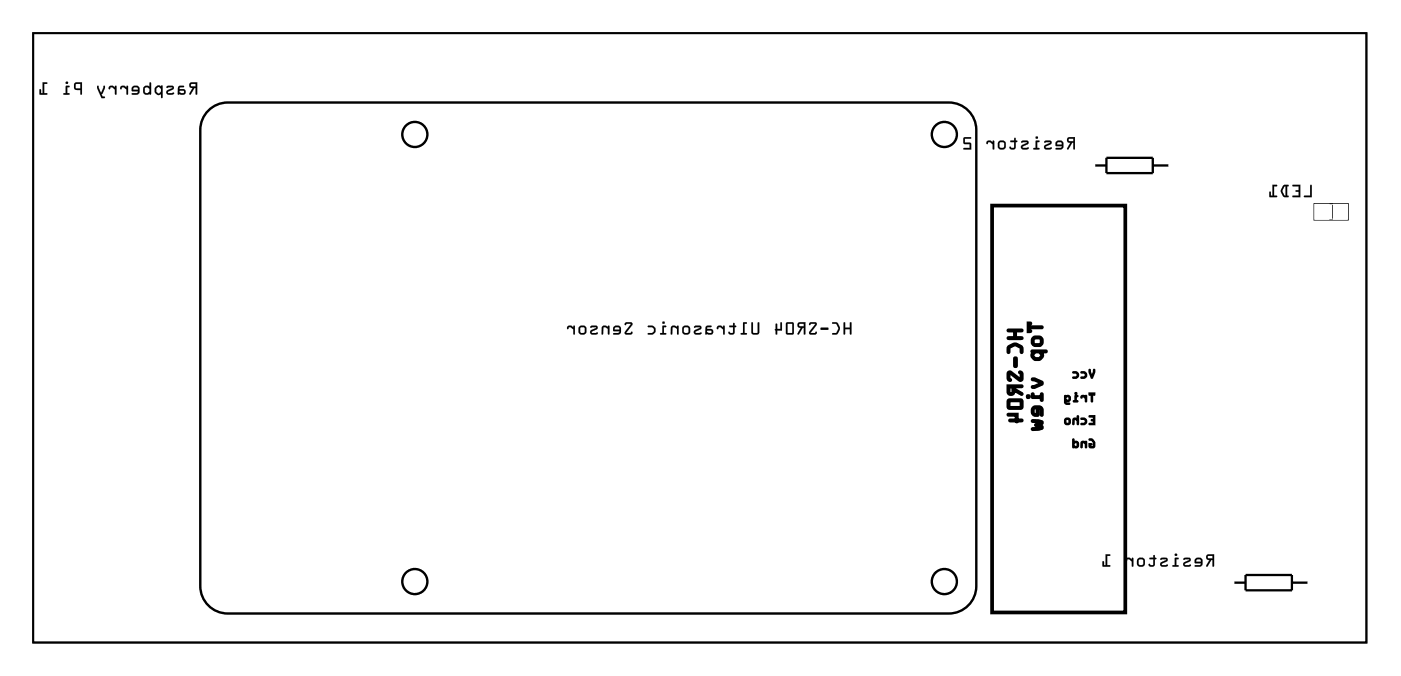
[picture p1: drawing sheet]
<svg xmlns="http://www.w3.org/2000/svg" width="153mm" height="74mm" viewBox="0 0 153 74" stroke-linecap="round" stroke-linejoin="round" font-family="sans-serif">
<path d="M3.6 3.6h146.1v66.8h-146.1z" fill="none" stroke="#000" stroke-width=".2"/>
<g fill="#000">
<path d="M20.8 9.1a.32 .32 0 0 0-.1 .4 .32 .32 0 0 0 .4 .1l-.4 .7 .2 .1 .4-.8h.1v.7l.1 .1 .1-1.4zM20.9 9.2h.5v.3h-.4zM19.6 9.5l-.1 .8 .6 .1a.31 .31 0 0 0 .2-.3 .31 .31 0 0 0-.2-.3h-.4v-.1v-.1h.4v-.2zM19.7 10l.4-.1 .1 .3h-.4l-.1-.1zM18.2 9.5a.12 .12 0 0 0 .1 .2 .12 .12 0 0 0 .2-.1h.4l-.5 .3a.27 .27 0 0 0-.2 .3 .27 .27 0 0 0 .3 .2l.5-.1v-.2l-.2 .1-.4-.1v-.1l.5-.2a.22 .22 0 0 0 .1-.2 .22 .22 0 0 0-.2-.2h-.3zM17 9.5v.2a.54 .54 0 0 0 .4 .7l.2-.1v.4h.2v-1.3a.09 .09 0 0 0-.1 0 .09 .09 0 0 0-.1 .1l-.2-.1zM17.1 9.7l.3-.2 .2 .2v.3l-.2 .2-.3-.1zM15.8 9.5l-.1 .2v.5l.2 .2h.3l.2-.1v.1h.1v-1.4l-.1 .1v.4l-.4-.1zM15.9 9.6h.3l.2 .1v.3l-.2 .2-.3-.1zM14.5 9.5l-.1 .2v.3l.7 .1-.1 .1h-.5l-.1 .2 .7-.1 .2-.2-.1-.6-.2-.1h-.3zM14.6 9.6h.4l.1 .2h-.5zM13.2 9.5v.2a.1 .1 0 0 0 0 .1 .1 .1 0 0 0 .1-.1l.3-.1 .2 .2 .1 .5 .1 .1v-1h-.1l-.1 .2-.2-.2zM12 9.5l-.1 .2a.1 .1 0 0 0 .1 .1 .1 .1 0 0 0 .1-.1l.2-.1 .3 .2v.5l.1 .1v-1h-.1v.2l-.2-.2zM10.7 9.4l-.1 .2 .5 1.1h.3l.1-.1h-.3l-.1-.3h.1l.3-.6v-.3h-.2l-.3 .7-.2-.7zM8.2 9.1l-.1 .2v.4l.2 .1 .5 .1v.4l.1 .1 .1-1.4zM8.3 9.2h.5v.5h-.5zM7.2 9.4v.8h-.2l-.1 .1 .7 .1v-.2h-.2v-.6h.2v-.2zM7.2 9.1a.15 .15 0 0 0 .3 0 .15 .15 0 0 0-.3 0zM4.7 9v1.2h-.2v-.4h-.1l-.1 .5 .8 .1v-.2h-.3v-1h.3l.1-.1z"/>
<path d="M20.8 9.1a.32 .32 0 0 0-.1 .4 .32 .32 0 0 0 .4 .1l-.4 .6a.11 .11 0 0 0 .1 .2 .1 .1 0 0 0 .1-.1l.4-.7h.1v.7a.1 .1 0 0 0 .1 .1 .1 .1 0 0 0 .1-.1v-1.3h-.6zM20.8 9.1l.8-.1-.1 1.4-.1-.1v-.7h-.1l-.4 .7h-.2l.4-.7a.31 .31 0 0 1-.3-.1 .31 .31 0 0 1 0-.4zM20.9 9.2h.5v.3h-.4zM20.9 9.2l.1 .3h.4v-.3zM19.6 9.5l-.1 .8a.09 .09 0 0 0 .1 .1 .09 .09 0 0 0 0-.1l.5 .1a.32 .32 0 0 0 .2-.3 .32 .32 0 0 0-.2-.3h-.4v-.2h.4a.1 .1 0 0 0 .1-.1 .1 .1 0 0 0-.1-.1zM19.6 9.5l.5-.1v.2h-.4v.1v.1h.4a.31 .31 0 0 1 .2 .3 .31 .31 0 0 1-.2 .3l-.6-.1zM19.7 10h.4v.2h-.3l-.1-.1zM19.7 10l-.1 .1 .2 .1h.4l-.1-.3zM18.2 9.5a.12 .12 0 0 0 .1 .2 .12 .12 0 0 0 .2-.1h.4l-.5 .3a.28 .28 0 0 0-.2 .3 .28 .28 0 0 0 .3 .2l.5-.1a.12 .12 0 0 0 0-.1 .12 .12 0 0 0-.2 0h-.4v-.1l.6-.4v-.2l-.1-.1a.71 .71 0 0 0-.7 .1zM18.2 9.5l.3-.1h.3a.22 .22 0 0 1 .2 .2 .22 .22 0 0 1-.1 .2l-.5 .2v.2h.4l.2-.1v.2l-.2 .1h-.4l-.2-.2 .1-.2 .6-.4h-.5a.09 .09 0 0 1-.1 0 .09 .09 0 0 1-.1-.1zM17 9.5l-.1 .2a.5 .5 0 0 0 .3 .7h.2l.2-.1v.4a.1 .1 0 0 0 .1 .1 .1 .1 0 0 0 .1-.1v-1.3a.1 .1 0 0 0-.1 0 .1 .1 0 0 0-.1 .1l-.2-.2zM17.1 9.5l.3-.1 .2 .1 .1-.1h.1v1.3h-.1l-.1-.4-.1 .1h-.2l-.3-.3v-.4zM17.2 9.7l.2-.2 .2 .2v.3l-.2 .2-.3-.1zM17.1 9.7v.4l.3 .1 .2-.2v-.3l-.2-.2zM15.8 9.5l-.1 .2v.5l.3 .2 .4-.1a.1 .1 0 0 0 0 .1 .11 .11 0 0 0 .2-.1v-1.2a.1 .1 0 0 0-.1-.1 .1 .1 0 0 0-.1 .1v.4l-.3-.1zM15.8 9.5l.3-.1 .3 .1v-.4h.1v1.3h-.1v-.2l-.3 .2-.3-.1-.1-.2zM15.9 9.6h.3l.2 .1v.3l-.2 .2-.3-.1zM15.9 9.6v.5l.1 .1h.2l.2-.2v-.3l-.2-.1zM14.5 9.5l-.1 .2v.3h.7l-.1 .2h-.5a.1 .1 0 0 0-.1 .1 .1 .1 0 0 0 .1 .1h.5l.2-.1 .1-.1v-.5l-.2-.3h-.4zM14.5 9.5l.2-.1h.3l.2 .2 .1 .5-.2 .2-.6 .1v-.2h.5l.1-.1v-.1h-.6l-.1-.3zM14.7 9.6h.3l.1 .2h-.5zM14.6 9.6v.2h.5l-.1-.2zM13.2 9.5l-.1 .2a.11 .11 0 0 0 .2 .1 .11 .11 0 0 0 0-.2h.3l.2 .2v.5a.1 .1 0 0 0 .1 .1 .1 .1 0 0 0 .1-.1v-.8a.1 .1 0 0 0-.1-.1 .1 .1 0 0 0-.1 .1v.1l-.2-.2zM13.2 9.5l.4-.1 .3 .2v-.2h.1v1l-.1-.1v-.5l-.3-.2h-.2l-.2 .2zM12 9.5l-.1 .2a.11 .11 0 0 0 .1 .1 .11 .11 0 0 0 .1-.2h.2l.3 .2v.5a.1 .1 0 0 0 .1 .1 .1 .1 0 0 0 .1-.1v-.8a.1 .1 0 0 0-.1-.1 .1 .1 0 0 0-.1 .1v.1l-.2-.2zM12 9.5l.4-.1 .2 .2v-.2h.1v1l-.1-.1v-.5l-.3-.2h-.2l-.1 .2zM10.7 9.4l-.1 .2 .5 1.1 .3 .1a.1 .1 0 0 0 .1-.1 .1 .1 0 0 0-.1-.1h-.2l-.1-.3h.1l.3-.8a.1 .1 0 0 0-.1-.1 .1 .1 0 0 0-.1 .1l-.3 .6-.2-.7zM10.7 9.4l.1 .1 .2 .6h.1l.2-.6h.2v.1l-.3 .7h-.1l.1 .3h.3l-.1 .1h-.3l-.5-1.1zM8.2 9.1l-.1 .2v.4l.2 .2h.5v.4a.1 .1 0 0 0 .1 .1 .1 .1 0 0 0 .1-.1v-1.3h-.6zM8.2 9.1l.8-.1-.1 1.4-.1-.1v-.4l-.5-.1-.2-.1zM8.3 9.2h.5v.5h-.5zM8.3 9.2v.5h.5v-.5zM7.2 9.4v.8h-.2a.1 .1 0 0 0-.1 .1 .1 .1 0 0 0 .1 .1h.5a.1 .1 0 0 0 .1-.1 .1 .1 0 0 0-.1-.1h-.1v-.6h.1a.1 .1 0 0 0 .1-.1 .1 .1 0 0 0-.1-.1zM7.2 9.4l.4 .1v.1h-.2v.6h.2v.2l-.7-.1 .1-.1h.2zM7.2 9.1a.15 .15 0 0 0 .3 0 .15 .15 0 0 0-.3 0zM7.2 9.1a.15 .15 0 0 1 .3 0 .15 .15 0 0 1-.3 0zM4.7 9v1.2h-.2v-.3a.1 .1 0 0 0-.1-.1 .1 .1 0 0 0-.1 .1v.5h.8a.1 .1 0 0 0 .1-.1 .1 .1 0 0 0-.1-.1h-.3v-1h.3a.1 .1 0 0 0 .1-.1 .1 .1 0 0 0-.1-.1zM4.7 9l.5 .1-.1 .1h-.3v1h.3v.2l-.8-.1 .1-.5h.1v.4h.2z"/>
<path d="M117 15.1a.32 .32 0 0 0-.1 .4 .32 .32 0 0 0 .3 .1l-.3 .7 .1 .1 .4-.8h.2v.7l.1 .1v-1.4zM117.1 15.2h.5v.3h-.5zM115.7 15.5l-.1 .2v.3l.7 .1-.1 .1h-.5l-.1 .2 .7-.1 .2-.2-.1-.5-.2-.2h-.3zM115.8 15.6h.4l.1 .2h-.5zM114.4 15.5a.12 .12 0 0 0 .1 .2 .12 .12 0 0 0 .1-.1h.4l-.5 .3a.27 .27 0 0 0-.1 .3 .27 .27 0 0 0 .2 .2l.6-.1v-.2l-.2 .1h-.5l.1-.2 .5-.2a.22 .22 0 0 0 .1-.2 .22 .22 0 0 0-.2-.2h-.4zM113.5 15.4l-.1 .8h-.2v.1l.6 .1v-.2h-.2v-.6h.2l.1-.1zM113.4 15.1a.15 .15 0 0 0 .3 0 .15 .15 0 0 0-.3 0zM111.9 15.5h-.1a.12 .12 0 0 0 .1 .2 .12 .12 0 0 0 .2-.1h.4l-.5 .3a.27 .27 0 0 0-.2 .3 .27 .27 0 0 0 .3 .2l.6-.1-.1-.2-.2 .1h-.4l.1-.2 .4-.2a.22 .22 0 0 0 .2-.2 .22 .22 0 0 0-.3-.2h-.3zM110.7 15.4v.2h.4v.5l-.3 .1-.1-.1h-.1a.35 .35 0 0 0 .3 .3 .35 .35 0 0 0 .4-.3v-.5l.1-.1-.1-.1-.1-.3-.1 .1v.2zM109.2 15.9a.5 .5 0 0 0 1 0 .5 .5 0 0 0-1 0zM109.5 15.6h.4l.1 .1v.4l-.1 .1h-.3l-.1-.1zM108.1 15.5l-.1 .2a.1 .1 0 0 0 .1 .1 .1 .1 0 0 0 .1-.1l.2-.1 .3 .2v.5l.2 .1v-1h-.1l-.1 .2-.2-.2zM105.6 15.1l-.1 .6 .2 .1h.5v.4h-.6l-.1 .1 .9 .1-.1-.7-.6-.1v-.4h.6l.1-.1z"/>
<path d="M116.9 15.1a.32 .32 0 0 0 0 .4 .32 .32 0 0 0 .3 .1l-.3 .7a.1 .1 0 0 0 0 .1 .1 .1 0 0 0 .1 0l.4-.8h.2v.7a.1 .1 0 0 0 .1 .1 .1 .1 0 0 0 .1-.1v-1.3h-.7zM117 15.1l.7-.1v1.4l-.1-.1v-.7h-.2l-.4 .7h-.1l.4-.7a.31 .31 0 0 1-.4-.1 .31 .31 0 0 1 .1-.4zM117.1 15.2h.5v.3h-.5zM117.1 15.2v.3h.5v-.3zM115.7 15.5l-.1 .2v.3h.7l-.1 .2h-.5a.1 .1 0 0 0-.1 .1 .1 .1 0 0 0 .1 .1h.5l.2-.1 .1-.1v-.5l-.2-.3h-.4zM115.7 15.5l.2-.1h.3l.2 .2 .1 .5-.2 .2-.7 .1 .1-.2h.5l.1-.1v-.1h-.7v-.3zM115.8 15.6h.4l.1 .2h-.5zM115.8 15.6v.3h.5l-.1-.3zM114.4 15.5a.12 .12 0 0 0 0 .2 .12 .12 0 0 0 .2-.1h.4l-.5 .3a.28 .28 0 0 0-.2 .3 .28 .28 0 0 0 .3 .2l.6-.1a.12 .12 0 0 0-.1-.1 .12 .12 0 0 0-.1 0h-.4l-.1-.1 .7-.4v-.2l-.1-.1a.71 .71 0 0 0-.7 .1zM114.4 15.5l.2-.1h.4a.22 .22 0 0 1 .2 .2 .22 .22 0 0 1-.1 .2l-.5 .2-.1 .2h.5h.2v.1l-.3 .1h-.4l-.1-.2v-.2l.6-.4h-.4a.1 .1 0 0 1-.2 0 .09 .09 0 0 1 0-.1zM113.5 15.4l-.1 .8h-.1a.1 .1 0 0 0-.1 .1 .1 .1 0 0 0 .1 .1h.5a.1 .1 0 0 0 .1-.1 .1 .1 0 0 0-.1-.1h-.2v-.6h.2a.1 .1 0 0 0 .1-.1 .1 .1 0 0 0-.1-.1zM113.5 15.4l.4 .1-.1 .1h-.2v.6h.2v.2l-.6-.1v-.1h.2zM113.4 15.1a.15 .15 0 0 0 .3 0 .15 .15 0 0 0-.3 0zM113.4 15.1a.15 .15 0 0 1 .3 0 .15 .15 0 0 1-.3 0zM111.9 15.5a.12 .12 0 0 0 0 .2 .12 .12 0 0 0 .2-.1h.4l-.5 .3a.28 .28 0 0 0-.2 .3 .28 .28 0 0 0 .3 .2l.6-.1a.12 .12 0 0 0-.1-.1 .12 .12 0 0 0-.2 0h-.3l-.1-.1 .6-.4 .1-.2-.2-.1a.71 .71 0 0 0-.6 .1zM111.9 15.5l.2-.1h.3a.22 .22 0 0 1 .3 .2 .22 .22 0 0 1-.2 .2l-.4 .2-.1 .2h.4h.2l.1 .1-.3 .1h-.4l-.1-.2v-.2l.6-.4h-.5a.09 .09 0 0 1-.1 0 .09 .09 0 0 1 0-.1zM110.7 15.4v.2h.4v.5l-.3 .1-.1-.1h-.1a.21 .21 0 0 0 0 .2 .21 .21 0 0 0 .2 .1h.3l.1-.2 .1-.6 .1-.1-.1-.1v-.2a.1 .1 0 0 0-.1-.1 .1 .1 0 0 0-.1 .1v.2zM110.7 15.4h.4v-.2l.1-.1v.3l.2 .1-.2 .1v.5a.37 .37 0 0 1-.3 .3 .37 .37 0 0 1-.3-.2l.1-.1 .1 .1h.2l.1-.1v-.5h-.4zM109.2 15.9a.51 .51 0 0 0 1 0 .51 .51 0 0 0-1 0zM109.2 15.9a.5 .5 0 0 1 1 0 .5 .5 0 0 1-1 0zM109.5 15.6h.3h.2v.5l-.1 .1-.4-.1zM109.5 15.6v.5l.1 .1h.3l.1-.1v-.4l-.1-.1zM108.1 15.5l-.1 .2a.11 .11 0 0 0 .2 .1 .11 .11 0 0 0 0-.2h.2l.3 .2v.5a.1 .1 0 0 0 .1 .1 .1 .1 0 0 0 .1-.1v-.8a.1 .1 0 0 0-.1-.1 .1 .1 0 0 0-.1 .1v.1l-.2-.2zM108.1 15.5l.4-.1 .2 .2 .1-.2h.1v1l-.2-.1v-.5l-.3-.2h-.1l-.2 .2zM105.6 15.1v.6l.6 .1v.4h-.6a.1 .1 0 0 0-.1 .1 .1 .1 0 0 0 .1 .1h.8l-.1-.7-.6-.1v-.4h.6a.1 .1 0 0 0 .1-.1 .1 .1 0 0 0-.1-.1zM105.6 15.1h.8l-.1 .1h-.6v.4l.6 .1 .1 .7-.9-.1 .1-.1h.6v-.4h-.5l-.2-.1z"/>
<path d="M3.6 3.6v66.8h146.1v-66.8zM3.6 3.6h146.1v66.8h-146.1z"/>
<path d="M92.4 35.3v1.3h.2v-.5h.5v.5l.1 .1 .1-1.3h-.2v.5h-.5v-.5zM91.2 35.3v.2h.4l.2 .5-.2 .5h-.4l-.1 .1 .1 .1a.6 .6 0 0 0 .8-.6v-.3l-.3-.4-.2-.1zM89.9 35.9v.2l.1 .1h.7v-.1v-.2zM88.7 35.4l-.1 .1 .1 .1 .1-.1h.5l-.6 .9-.1 .1 .2 .2h.5l.2-.2-.1-.1-.2 .1h-.4l.6-.9 .1-.2-.2-.1zM87.4 35.4a.32 .32 0 0 0 0 .4 .32 .32 0 0 0 .3 .1l-.3 .7 .1 .1 .4-.8h.1v.7l.2 .1v-1.4zM87.6 35.5h.4v.3l-.4-.1zM86.1 35.4v1.2l.2 .1h.5l.2-.2-.1-1.1-.1-.1zM86.3 35.5h.5v1h-.5zM85 35.5v.6h-.1l.1 .6 .1-.1v-.4h.6v-.8l-.1-.1-.1 .1v.7h-.4v-.6zM82.3 35.3v1.2l.2 .2h.5l.2-.3v-1l-.2-.1v.1v1l-.4 .1-.1-.1v-1zM81.4 35.3v1.2h-.2l-.1 .1 .7 .1v-.2h-.2v-1h.2v-.1zM79.9 35.7v.2h.4v.5l-.3 .1-.1-.1h-.1a.35 .35 0 0 0 .3 .3 .35 .35 0 0 0 .4-.3v-.5l.1-.1-.1-.1-.1-.3h-.1v.3zM78.6 35.8l-.1 .1a.11 .11 0 0 0 .1 .2 .11 .11 0 0 0 .1-.2h.2l.3 .2v.5h.2v-.9h-.2v.2l-.2-.2zM77.4 35.8l-.1 .8 .6 .1a.31 .31 0 0 0 .2-.3 .31 .31 0 0 0-.2-.3h-.5v-.1l.1-.1h.4v-.2zM77.5 36.3l.4-.1v.2l-.3 .1-.2-.1zM76 35.8a.12 .12 0 0 0 .1 .1 .12 .12 0 0 0 .1 0h.5l-.6 .3a.27 .27 0 0 0-.1 .3 .27 .27 0 0 0 .3 .2l.5-.1v-.2l-.2 .1-.4-.1v-.1l.5-.2a.22 .22 0 0 0 .1-.2 .22 .22 0 0 0-.2-.2h-.4zM74.6 36.2a.5 .5 0 0 0 1 0 .5 .5 0 0 0-1 0zM75 35.9h.3l.1 .1v.4l-.1 .1h-.3l-.1-.1zM73.6 35.8l-.1 .1v.7h.1l.1-.7 .5 .1v.6h.1v-.9h-.1v.1l-.4-.1zM72.6 35.7l-.1 .8h-.2v.1l.6 .1 .1-.2h-.3v-.6h.2l.1-.2zM72.5 35.4a.15 .15 0 0 0 .3 0 .15 .15 0 0 0-.3 0zM71 35.7v.2h.4l.2 .1v.3l-.1 .2-.6 .1 .1 .1h.4a.5 .5 0 0 0 .4-.5 .5 .5 0 0 0-.4-.5zM68.5 35.4l-.1 .1 .1 .1 .2-.1h.4l-.6 .9-.1 .1 .2 .2h.5l.2-.2-.1-.1-.2 .1h-.4l.6-.9 .1-.2-.2-.1zM67.2 35.8v.2v.3l.6 .1-.1 .1h-.5v.1h.7l.1-.2v-.6l-.3-.1h-.3zM67.4 35.9h.3l.1 .2h-.5zM66 35.8l-.1 .1v.7h.2v-.7h.1l.4 .1v.6h.1v-.9h-.1v.1l-.3-.1zM64.7 35.8a.12 .12 0 0 0 0 .1 .12 .12 0 0 0 .2 0h.4l-.5 .3a.27 .27 0 0 0-.2 .3 .27 .27 0 0 0 .3 .2l.6-.1-.1-.2-.1 .1-.5-.1 .1-.1 .4-.2a.22 .22 0 0 0 .2-.2 .22 .22 0 0 0-.2-.2h-.4zM63.3 36.2a.5 .5 0 0 0 1 0 .5 .5 0 0 0-1 0zM63.6 35.9h.3l.2 .1v.4l-.1 .1h-.3l-.2-.1zM62.2 35.8l-.1 .1a.11 .11 0 0 0 .1 .2 .11 .11 0 0 0 .1-.2h.2l.3 .2v.5h.1v-.9h-.1v.2l-.2-.2z"/>
<path d="M92.4 35.3v1.3a.1 .1 0 0 0 .1 .1 .1 .1 0 0 0 .1-.1v-.5h.5v.5a.1 .1 0 0 0 .1 .1 .1 .1 0 0 0 .1-.1v-1.2a.1 .1 0 0 0-.1-.1 .1 .1 0 0 0-.1 .1v.5h-.5v-.5zM92.4 35.3l.2 .1v.5h.5v-.5h.2l-.1 1.3-.1-.1v-.5h-.5v.5h-.2zM91.2 35.3v.2h.4l.2 .5-.2 .5h-.4a.1 .1 0 0 0-.1 .1 .1 .1 0 0 0 .1 .1l.6-.1 .2-.6-.3-.7zM91.2 35.3l.5 .1 .3 .4a.83 .83 0 0 1-.4 .9h-.4l-.1-.1 .1-.1h.4l.2-.4v-.2l-.2-.4h-.4zM89.9 35.9v.2l.1 .1h.7l.1-.1-.1-.2zM89.9 35.9h.8v.2h-.7zM88.7 35.4l-.1 .1a.13 .13 0 0 0 .1 .1 .13 .13 0 0 0 .1-.1h.5l-.7 .8a.21 .21 0 0 0 0 .3 .21 .21 0 0 0 .2 .1h.5l.2-.3a.13 .13 0 0 0-.2 0 .13 .13 0 0 0-.1 .1h-.4l.6-.9a.21 .21 0 0 0-.1-.3zM88.7 35.4l.6-.1a.2 .2 0 0 1 .1 .3l-.6 .9h.4l.2-.1v.2h-.7l-.1-.2 .7-.9h-.5l-.1 .1zM87.4 35.4a.32 .32 0 0 0 0 .4 .32 .32 0 0 0 .3 .1l-.3 .6a.1 .1 0 0 0 0 .2 .1 .1 0 0 0 .1-.1l.4-.7h.1v.7a.1 .1 0 0 0 .1 .1 .1 .1 0 0 0 .1-.1v-1.3h-.6zM87.4 35.4l.8-.1v1.4l-.1-.1v-.7h-.2l-.4 .7h-.1l.3-.7a.31 .31 0 0 1-.3-.1 .31 .31 0 0 1 0-.4zM87.6 35.5h.4v.3l-.4-.1zM87.5 35.5l.1 .3h.5v-.3zM86.1 35.4v1.2l.2 .1h.5l.2-.2v-1.1l-.2-.1zM86.1 35.4l.7-.1 .1 .1v1.1l-.1 .2h-.5l-.2-.1zM86.3 35.5h.5v1h-.5zM86.3 35.5v1h.5v-1zM85 35.5v.5a.09 .09 0 0 0-.1 .1 .09 .09 0 0 0 .1 .1l-.1 .4a.1 .1 0 0 0 .1 .1 .1 .1 0 0 0 .1-.1v-.4h.6v-.8a.1 .1 0 0 0-.1-.1 .1 .1 0 0 0-.1 .1v.7h-.4v-.6zM85 35.5h.1v.6h.4v-.7l.1-.1v.1l.1 .8h-.6v.4l-.1 .1-.1-.6h.1zM82.3 35.3v1.1l.1 .2 .2 .1h.4l.2-.2v-1.1a.1 .1 0 0 0-.1-.1 .1 .1 0 0 0-.1 .1v1l-.4 .1-.1-.1v-1zM82.3 35.3l.2 .1v1l.1 .1 .4-.1v-1l.1-.1 .1 .1v1l-.2 .2h-.5l-.2-.1zM81.4 35.3v1.2h-.2a.1 .1 0 0 0-.1 .1 .1 .1 0 0 0 .1 .1h.5a.1 .1 0 0 0 .1-.1 .1 .1 0 0 0-.1-.1h-.1v-1h.1a.1 .1 0 0 0 .1-.1 .1 .1 0 0 0-.1-.1zM81.4 35.3l.4 .1v.1h-.2v1h.2v.2l-.7-.1 .1-.1h.2zM79.9 35.7v.2h.4v.5l-.3 .1-.1-.2-.1 .1a.21 .21 0 0 0 0 .2 .21 .21 0 0 0 .2 .1h.3l.2-.2v-.6l.2-.1-.2-.1v-.2a.1 .1 0 0 0-.1-.1 .1 .1 0 0 0-.1 .1v.2zM79.9 35.7h.4v-.3h.1l.1 .3 .1 .1h-.1v.6a.37 .37 0 0 1-.4 .3 .37 .37 0 0 1-.3-.2l.1-.1 .1 .1h.2l.1-.1v-.6h-.4zM78.6 35.8l-.1 .1a.11 .11 0 0 0 .1 .2 .11 .11 0 0 0 .1-.2h.2l.3 .2v.5a.1 .1 0 0 0 .1 .1 .1 .1 0 0 0 .1-.1v-.8a.1 .1 0 0 0-.1-.1 .1 .1 0 0 0-.1 .1v.1l-.2-.2zM78.6 35.8l.4-.1 .2 .2v-.2h.2v.9h-.2v-.5l-.3-.3-.2 .1-.1 .2zM77.3 35.7l-.1 .9a.09 .09 0 0 0 .1 .1 .09 .09 0 0 0 .1-.1l.5 .1a.32 .32 0 0 0 .2-.3 .32 .32 0 0 0-.2-.4l-.5 .1 .1-.2h.4a.1 .1 0 0 0 .1-.1 .1 .1 0 0 0-.1-.1zM77.4 35.8l.5-.1v.1l-.4 .1-.1 .1v.1h.5a.31 .31 0 0 1 .2 .3 .31 .31 0 0 1-.2 .3l-.6-.1zM77.5 36.3l.4-.1v.2l-.3 .1-.2-.1zM77.5 36.2l-.1 .2 .2 .1 .3-.1v-.2zM76 35.8a.12 .12 0 0 0 .1 .1 .12 .12 0 0 0 .1 0h.5l-.6 .3a.28 .28 0 0 0-.1 .3 .28 .28 0 0 0 .3 .2l.5-.1a.12 .12 0 0 0 0-.1 .12 .12 0 0 0-.2 0h-.4v-.1l.6-.4v-.2l-.1-.1a.71 .71 0 0 0-.7 .1zM76 35.8l.2-.1h.4a.22 .22 0 0 1 .2 .2 .22 .22 0 0 1-.1 .2l-.5 .2v.1l.4 .1 .2-.1v.2l-.2 .1-.4-.1-.2-.1v-.2l.7-.4h-.5a.09 .09 0 0 1-.1 0 .09 .09 0 0 1-.1-.1zM74.6 36.2a.51 .51 0 0 0 1 0 .51 .51 0 0 0-1 0zM74.6 36.2a.5 .5 0 0 1 1 0 .5 .5 0 0 1-1 0zM75 35.9h.3h.1v.5l-.1 .1-.4-.1zM74.9 35.9v.5l.1 .1h.3l.1-.1v-.4l-.1-.1zM73.6 35.7l-.1 .9a.09 .09 0 0 0 0 .1 .09 .09 0 0 0 .1-.1l.1-.7h.2l.3 .1-.1 .6a.1 .1 0 0 0 .1 .1 .1 .1 0 0 0 .1-.1v-.8a.1 .1 0 0 0-.1-.1 .1 .1 0 0 0 0 .1l-.4-.1zM73.6 35.8l.2-.1 .4 .1v-.1h.1v.9h-.1v-.6l-.3-.2-.2 .1-.1 .7h-.1v-.7zM72.6 35.7l-.1 .8h-.1a.1 .1 0 0 0-.1 .1 .1 .1 0 0 0 .1 .1h.5a.1 .1 0 0 0 .1-.1 .1 .1 0 0 0-.1-.1h-.2v-.6h.2a.1 .1 0 0 0 .1-.1 .1 .1 0 0 0-.1-.1zM72.6 35.7h.4l-.1 .1h-.2v.7h.3l-.1 .2-.6-.1v-.1h.3zM72.5 35.4a.15 .15 0 0 0 .3 0 .15 .15 0 0 0-.3 0zM72.5 35.4a.15 .15 0 0 1 .3 0 .15 .15 0 0 1-.3 0zM71 35.7v.2h.4l.2 .2v.2l-.2 .2h-.4a.1 .1 0 0 0-.1 .1 .1 .1 0 0 0 .1 .1l.6-.1a.49 .49 0 0 0 .1-.8l-.2-.1zM71 35.7h.4l.3 .2 .1 .2-.1 .4-.2 .1h-.5v-.1h.4l.2-.2v-.3l-.1-.1-.5-.1zM68.5 35.4l-.1 .1a.13 .13 0 0 0 .1 .1 .13 .13 0 0 0 .2-.1h.4l-.6 .8a.21 .21 0 0 0-.1 .3 .21 .21 0 0 0 .2 .1h.5l.2-.3a.13 .13 0 0 0-.2 0 .13 .13 0 0 0-.1 .1h-.4l.7-.9a.21 .21 0 0 0-.2-.3zM68.5 35.4l.6-.1a.2 .2 0 0 1 .1 .3l-.6 .9h.4l.2-.1v.2h-.7l-.1-.2 .7-.9h-.4l-.2 .1zM67.2 35.8l-.1 .2 .1 .3h.6l-.1 .2h-.5a.1 .1 0 0 0-.1 .1 .1 .1 0 0 0 .1 .1h.5l.2-.1 .1-.1v-.5l-.2-.3h-.4zM67.3 35.8l.1-.1h.3l.3 .1v.6l-.1 .2h-.7v-.1h.5l.2-.1v-.1h-.7v-.3zM67.4 35.9h.3l.1 .2h-.5zM67.4 35.9l-.1 .2h.6l-.2-.2zM66 35.7l-.1 .9a.09 .09 0 0 0 .1 .1 .09 .09 0 0 0 .1-.1v-.7h.2l.3 .1v.6a.1 .1 0 0 0 .1 .1 .1 .1 0 0 0 .1-.1v-.8a.11 .11 0 0 0-.2-.1 .1 .1 0 0 0 0 .1l-.3-.1zM66 35.8l.3-.1 .3 .1v-.1h.1v.9h-.1v-.6l-.3-.2-.2 .1v.7h-.2v-.7zM64.7 35.8a.12 .12 0 0 0 0 .1 .12 .12 0 0 0 .2 0h.4l-.5 .3a.28 .28 0 0 0-.2 .3 .28 .28 0 0 0 .3 .2l.6-.1a.12 .12 0 0 0-.1-.1 .12 .12 0 0 0-.1 0h-.4l-.1-.1 .6-.4 .1-.2-.2-.1a.71 .71 0 0 0-.6 .1zM64.7 35.8l.2-.1h.4a.22 .22 0 0 1 .2 .2 .22 .22 0 0 1-.2 .2l-.4 .2-.1 .1 .5 .1 .1-.1 .1 .2-.3 .1-.4-.1-.1-.1v-.2l.6-.4h-.5a.09 .09 0 0 1-.1 0 .09 .09 0 0 1 0-.1zM63.3 36.2a.51 .51 0 0 0 1 0 .51 .51 0 0 0-1 0zM63.3 36.2a.5 .5 0 0 1 1 0 .5 .5 0 0 1-1 0zM63.6 35.9h.3h.1v.5v.1l-.4-.1zM63.6 35.9l-.1 .5 .2 .1h.3l.1-.1v-.4l-.2-.1zM62.2 35.8l-.1 .1a.11 .11 0 0 0 .1 .2 .11 .11 0 0 0 .1-.2h.2l.3 .2v.5a.1 .1 0 0 0 .1 .1 .1 .1 0 0 0 .1-.1v-.8a.1 .1 0 0 0-.1-.1 .1 .1 0 0 0-.1 .1v.1l-.2-.2zM62.2 35.8l.4-.1 .2 .2v-.2h.1v.9h-.1v-.5l-.3-.3-.2 .1-.1 .2z"/>
<path d="M110.4 36.1v.2h.7v.6h-.6a.11 .11 0 0 0-.1 .2 .11 .11 0 0 0 .1 .1h1.4a.11 .11 0 0 0 .1-.1 .11 .11 0 0 0-.1-.2h-.6v-.6h.6a.11 .11 0 0 0 .1-.1 .11 .11 0 0 0-.1-.1zM110.5 37.9l-.1 .2v.5a.11 .11 0 0 0 .1 .1 .11 .11 0 0 0 .1-.1v-.5l.6-.2 .6 .2v.5a.11 .11 0 0 0 .1 .1 .11 .11 0 0 0 .1-.1v-.4a.97 .97 0 0 0-1-.5zM111.1 39.2v.9a.16 .16 0 0 0 .1 .1 .16 .16 0 0 0 .2-.1v-.9zM110.4 40.8v.8l.2 .2a.15 .15 0 0 0 .1-.2 .15 .15 0 0 0-.1-.1v-.6l1 .8h.3l.1-.1v-.6l-.1-.2-.2-.1a.15 .15 0 0 0-.1 .2 .15 .15 0 0 0 .2 .1v.5l-1.1-.8zM110.4 42.2v.8a.38 .38 0 0 0 .4 .3 .38 .38 0 0 0 .3-.5l.7 .5a.11 .11 0 0 0 .2-.1 .11 .11 0 0 0 0-.1l-.9-.5v-.2h.8a.11 .11 0 0 0 .1-.1 .11 .11 0 0 0-.1-.1zM110.6 42.4h.3l-.1 .7-.2-.1zM110.4 43.8v.8l.1 .2h1.3l.2-.1v-.7l-.1-.2zM110.6 44h1.2v.6h-1.2zM110.4 45.4v.1l.9 .1v.4h-.7a.11 .11 0 0 0-.1 .1 .11 .11 0 0 0 .1 .1h.7a.11 .11 0 0 0 .1 .1 .11 .11 0 0 0 .1-.1h.4a.11 .11 0 0 0 .1-.1 .11 .11 0 0 0-.1-.1h-.4v-.7z"/>
<path d="M110.3 36.1l-.1 .1 .2 .2h.7v-.1h-.1v.6h.1v-.1h-.6a.22 .22 0 0 0-.3 .3 .22 .22 0 0 0 .3 .2h1.4a.22 .22 0 0 0 .2-.2 .22 .22 0 0 0-.2-.3h-.6v.1h.1v-.6h-.1v.1h.6a.22 .22 0 0 0 .2-.2 .22 .22 0 0 0-.2-.2zM110.5 36.2h1.4h-.7v.9h.7h-1.4h.7v-.9zM110.4 37.9a.77 .77 0 0 0-.1 .8l.2 .1 .1-.1 .1-.5 .4-.2v-.1v.1h.2v-.1v.1l.4 .2v.4a.22 .22 0 0 0 .2 .2 .22 .22 0 0 0 .2-.2 .72 .72 0 0 0-.1-.7l-.1-.1-.1 .1 .1-.1-.5-.2v.1v-.1l-.2-.1-.7 .3v.1v-.1zM110.5 38l.5-.2v-.1v.1h.4l.5 .3v.5v-.5l-.1-.1-.1 .1 .1-.1-.6-.3-.6 .3v.1v-.1l-.1 .1v.5zM111 39.1v1a.27 .27 0 0 0 .2 .2 .27 .27 0 0 0 .3-.2v-.9l-.2-.1zM111.2 39.3h.1v.8h-.1zM110.4 40.7a1.03 1.03 0 0 0 0 1 .29 .29 0 0 0 .4 0v-.2l-.2-.1 .1-.5-.1 .1v-.1l-.1 .1 1.1 .8v-.1l-.1 .1a.35 .35 0 0 0 .4 0 .35 .35 0 0 0 .2-.3v-.5a.32 .32 0 0 0-.2-.4 .32 .32 0 0 0-.4 .2l.1 .2h.1v.5l.1-.1v.1l-1-.8-.2-.1zM110.5 40.8v.7l.1 .1-.1-.1v-.6l.2-.2v.1l1 .8h.2v-.6l-.1-.2h-.1l.2 .2v.5l-.1 .3v-.2l-1.2-.8zM110.2 42.1v.9a.49 .49 0 0 0 .6 .4 .49 .49 0 0 0 .4-.6l-.1 .1 .7 .5a.22 .22 0 0 0 .3-.1 .22 .22 0 0 0-.1-.3l-.8-.5-.1 .1h.1v-.2h-.1v.2h.8a.22 .22 0 0 0 .2-.3 .22 .22 0 0 0-.2-.2zM110.4 42.2v.1h1.5h-.9v.4l.9 .5 .1-.1-.2 .2 .1-.1-.9-.6v.2a.27 .27 0 0 1-.2 .4 .27 .27 0 0 1-.3-.2v-.8zM110.6 42.4v.2h.3v-.2h-.1v.6h-.1v-.6zM110.5 42.3v.7a.28 .28 0 0 0 .2 .2 .28 .28 0 0 0 .3-.2v-.7zM110.3 43.7l-.1 .3v.6a.33 .33 0 0 0 .4 .3h1.2a.33 .33 0 0 0 .3-.3v-.6a.33 .33 0 0 0-.3-.4h-1.2zM110.5 43.9h1.3l.1 .7-.1 .1h-1.3v-.1zM110.6 44v.1h1.2v-.1h-.1v.6h.1v-.1h-1.2v.1h.1v-.6zM110.5 43.9v.8h1.4v-.8zM110.3 45.3l-.1 .1 .2 .2 .9 .1v-.1h-.2v.4h.2v-.1h-.7a.22 .22 0 0 0-.2 .2 .22 .22 0 0 0 .2 .2h.7v-.1h-.2a.22 .22 0 0 0 .3 .2 .22 .22 0 0 0 .2-.2h-.1v.1h.4a.22 .22 0 0 0 .2-.2 .22 .22 0 0 0-.2-.2h-.4v.1h.1v-.8zM110.5 45.4l1 .1v-.2h-.1v.8h.5h-.5v.1v-.1h-.8h.8v-.7z"/>
<path d="M112.6 35.3v1.1h.2a.11 .11 0 0 0 .2-.1 .11 .11 0 0 0-.2-.1v-.2h1.3a.11 .11 0 0 0 .1-.1 .11 .11 0 0 0-.1-.1h-1.3v-.2a.14 .14 0 0 0 .2-.2 .11 .11 0 0 0-.2-.1zM113.2 37l-.2 .3v.3l.2 .2 .2 .1h.5l.2-.1 .1-.5-.1-.3-.3-.1h-.5zM113.3 37.1h.6l.1 .2v.3l-.2 .1h-.5l-.1-.2v-.3zM113 38.4v.2h.1l-.1 .1a.52 .52 0 0 0 .4 .8 .61 .61 0 0 0 .9-.7l-.2-.2h.5a.11 .11 0 0 0 .1-.1 .11 .11 0 0 0-.1-.1zM113.2 38.8l.2-.2h.4l.2 .4-.2 .2h-.4l-.2-.2zM113 41.5l.1 .2 .9 .3-.9 .3a.11 .11 0 0 0-.1 .1 .11 .11 0 0 0 .1 .1h.2l.9-.3v-.3l-.9-.4zM113 43.1v.5h1v.2a.11 .11 0 0 0 .1 .1 .11 .11 0 0 0 .1-.1v-.6a.11 .11 0 0 0-.1-.1 .11 .11 0 0 0-.1 .1v.2h-.8v-.2zM112.5 43.5a.17 .17 0 0 0 .3 0 .17 .17 0 0 0-.3 0zM113.2 44.6l-.2 .3v.4l.2 .2 .2 .1 .3-.1 .1-.8 .2 .2v.6a.11 .11 0 0 0 .1 .1 .11 .11 0 0 0 .1-.1v-.6l-.1-.3-.3-.1h-.5zM113.3 44.8l.3-.1v.7l-.3-.1-.1-.1v-.3zM113 46.1l.1 .1 .9 .1-.3 .2h-.2a.11 .11 0 0 0-.1 .1 .11 .11 0 0 0 .1 .1h.2l.3 .1-.9 .1a.11 .11 0 0 0-.1 .1 .11 .11 0 0 0 .1 .1 1.15 1.15 0 0 0 1.1-.1v-.3l-.2-.1 .2-.2v-.2a1.15 1.15 0 0 0-1.1-.2z"/>
<path d="M112.5 35.2v1.3h.3a.22 .22 0 0 0 .3-.3 .22 .22 0 0 0-.3-.1v.1h.1v-.2h-.1v.1h1.3a.22 .22 0 0 0 .2-.2 .22 .22 0 0 0-.2-.2h-1.3v.1h.1v-.2h-.1v.1a.22 .22 0 0 0 .3-.2 .22 .22 0 0 0-.3-.3zM112.6 35.3v.2l.2-.1h-.1v.5h1.4h-1.4v.4h.2h-.3v.1h.1v-1.1zM113.1 36.9l-.1 .1 .1 .1-.1-.1-.1 .3v.4l.2 .2 .1-.1-.1 .1a.96 .96 0 0 0 .8 .1h.2l.1-.2-.1-.1 .1 .1 .1-.1v-.5l-.1-.3a1.02 1.02 0 0 0-1.1 0zM113.3 37h.5l.2 .1 .1-.1h-.1l.1 .2-.1 .5 .1 .1-.1-.1-.1 .1-.7-.1-.1-.1v-.3zM113.3 37.1l.1 .1h.4l.1 .3-.1 .1 .1 .1-.1-.1h-.4l-.1-.3 .1-.1zM113.2 37.1l-.1 .1v.3l.2 .3h.5l.3-.1v-.4v-.2l-.1 .1 .1-.1-.1-.1h-.6zM112.9 38.4v.2l.2 .1v-.2l-.1 .1a.61 .61 0 0 0 .4 1 .74 .74 0 0 0 .9-.4h-.1h.1a.49 .49 0 0 0-.1-.7l-.1 .2h.5a.22 .22 0 0 0 .2-.2 .22 .22 0 0 0-.2-.2zM113.1 38.5h1.5h-.8l.3 .4v.1l-.2 .3h.1h-.1h-.5l-.2-.1h-.1h.1l-.1-.2v-.2l.3-.3zM113.2 38.8l.1 .1 .2-.2h.3l.1 .2-.1 .2h-.3zM113.1 38.8v.2v.1l.1-.1-.1 .1 .2 .2 .1-.1-.1 .1h.1h.5h.1l-.1-.1v.1l.2-.2-.1-.1 .1 .1v-.1v-.2h-.1h.1l-.3-.3h-.4l-.1 .1h.1h-.1zM113 41.4l-.1 .2 .1 .2h.3v-.1l-.1 .1 .8 .3v-.1v-.1l-.8 .3 .1 .1v-.1h-.2a.22 .22 0 0 0-.2 .2 .22 .22 0 0 0 .2 .2h.3l-.1-.1 .1 .1 .8-.3v-.1v.1l.1-.1v-.3l-.1-.2v.1v-.1l-.8-.3-.1 .1v-.1zM113.1 41.6h.2v-.1v.1l.8 .3v.2l-1 .3h.2l1-.4-1-.4zM113 43.1l-.1 .1 .1 .5h1v-.1h-.1v.2a.22 .22 0 0 0 .2 .3 .22 .22 0 0 0 .2-.3v-.6a.22 .22 0 0 0-.2-.2 .22 .22 0 0 0-.2 .2v.2h.1v-.1h-.8v.1h.1v-.3l-.2-.1zM113.1 43.2v.3h1v-.3v.6v-.3h-1zM112.4 43.5a.28 .28 0 0 0 .5 0 .28 .28 0 0 0-.5 0zM112.6 43.4h.1v.1h-.1zM113.1 44.5l-.1 .1 .1 .1-.1-.1-.1 .3v.4l.2 .2h.1h-.1l.3 .2 .4-.1 .1-.9h-.1v.1l.1 .1v.6a.22 .22 0 0 0 .2 .2 .22 .22 0 0 0 .2-.2v-.7l-.1-.2h-.1h.1a1.02 1.02 0 0 0-1.1-.1zM113.3 44.7l.5-.1 .2 .1 .1 .2v.6v-.7l-.1 .1 .1-.1-.3-.2h-.1v.9l-.5-.1-.1-.2v-.3zM113.3 44.8h.3v-.1h-.2v.7h.2v-.1l-.3-.1v-.3l.1-.1zM113.2 44.7l-.1 .2v.4l.2 .1 .4 .1v-.9zM113 46a.22 .22 0 0 0-.1 .2 .22 .22 0 0 0 .2 .2h.6v-.1v.1h.2l.1-.1-.1-.1-.2 .2v.1v-.1h-.2a.22 .22 0 0 0-.2 .2 .22 .22 0 0 0 .2 .2h.2v-.1v.1l.2 .1 .1-.1-.1-.1-.2 .1v.1v-.1h-.6a.22 .22 0 0 0-.2 .2 .22 .22 0 0 0 .2 .2h.7l.4-.1a.29 .29 0 0 0 0-.5l-.2-.1v.1v.1l.2-.1a.3 .3 0 0 0 0-.5l-.4-.2zM113.1 46v.1l.6 .1 .1-.1-.1 .1 .4 .1v-.1l.1 .3-.1-.1-.4 .2 .4 .2 .1-.1-.1 .3v-.1l-.4 .1 .1 .1v-.1h-.7v.1v-.2v.1h.7l.4-.1-.5-.3h-.2h.2l.5-.3-.4-.1-.7-.1v.1z"/>
<path d="M143.5 20.3v1.1h-.6v.2h.8v-1.3zM141.6 20.3v.1h.6v.4h-.2l-.1 .1 .1 .1h.2v.4h-.6v.2h.8v-1.4zM140.6 20.3a.81 .81 0 0 0-.1 1.2l.6 .1 .1-.1-.2-.1v-1h.1l.1-.1-.5-.1zM140.7 20.4h.1v1h-.1l-.2-.5zM139.4 20.2v1.2h-.2v-.4h-.1l-.1 .6h.8v-.2h-.2v-1h.2l.1-.1z"/>
<path d="M143.5 20.3v1.1h-.6a.1 .1 0 0 0-.1 .1 .1 .1 0 0 0 .1 .1h.8v-1.3zM143.5 20.3h.2v1.3h-.8v-.2h.6zM141.6 20.3v.1h.6v.4h-.2a.1 .1 0 0 0-.1 .1 .1 .1 0 0 0 .1 .1h.2v.4h-.6a.1 .1 0 0 0-.1 .1 .1 .1 0 0 0 .1 .1h.8v-1.4zM141.6 20.3l.8-.1v1.4h-.8v-.2h.7v-.4h-.3l-.1-.1h.1h.3v-.5h-.7zM140.5 20.3l-.2 .5v.3l.3 .5h.5a.1 .1 0 0 0 .1-.1 .1 .1 0 0 0-.1-.1h-.1v-1h.1a.1 .1 0 0 0 .1-.1 .1 .1 0 0 0-.1-.1zM140.6 20.3h.1h.4v.1h-.1v1l.1 .1v.1h-.5l-.3-.5v-.3zM140.7 20.4h.1v1h-.1l-.2-.5zM140.7 20.4l-.2 .5 .2 .5h.1v-1zM139.4 20.2v1.2h-.2v-.3a.1 .1 0 0 0-.1-.1 .1 .1 0 0 0-.1 .1v.5h.8a.1 .1 0 0 0 .1-.1 .1 .1 0 0 0-.1-.1h-.2v-1h.2a.1 .1 0 0 0 .1-.1 .1 .1 0 0 0-.1-.1zM139.4 20.2l.5 .1-.1 .1h-.3v1h.3v.2h-.8l.1-.6h.1v.4h.2z"/>
<path d="M119.3 40.5v.3l.2 .6h.1l.3-.6v-.3h-.1l-.2 .7-.2-.7zM118.4 40.8v.1h.3l.2 .1v.2l-.1 .1-.4 .1h.3a.36 .36 0 0 0 .3-.3 .36 .36 0 0 0-.3-.4zM117.5 40.8v.1h.4l.1 .1v.2l-.1 .1-.4 .1h.3a.36 .36 0 0 0 .3-.3 .36 .36 0 0 0-.3-.4z"/>
<path d="M119.3 43.1v.2l.2-.1v.8h.1l.1-.8 .2 .1v-.2zM118.5 43.4l-.1 .2 .2-.1h.1l.2 .1v.4h.1v-.6h-.1v.1l-.2-.2zM117.8 43.4v.5l-.2 .1h.4v-.1h-.1v-.4l.2-.1zM117.7 43.1a.1 .1 0 0 0 .2 0 .1 .1 0 0 0-.2 0zM116.6 43.4v.8l.2 .1h.3v-.1l-.3-.1-.1-.2 .2 .1 .3-.1v-.4l-.1-.1h-.4zM116.8 43.6l.2-.1 .1 .3h-.2l-.2-.1z"/>
<path d="M119.3 45.6v.1h.5v.3h-.3l.3 .1v.3h-.4l-.1 .1h.6v-.9zM118.4 45.8v.1l.3 .1 .2 .1v.2l-.1 .1h-.4v.1h.3a.36 .36 0 0 0 .3-.3 .36 .36 0 0 0-.3-.4zM117.6 45.9l-.1 .6h.1l.1-.5 .3 .1v.4h.1v-.9h-.1v.3l-.2-.1zM116.6 46.2a.35 .35 0 0 0 .7 0 .35 .35 0 0 0-.7 0zM116.8 46h.2h.1l-.1 .4-.3-.1z"/>
<path d="M119.3 48.1v.1l.3 .1 .2 .2-.1 .4h-.3v-.1h.2v-.2h-.3v.4l.4 .1 .2-.1a.61 .61 0 0 0-.5-.9zM118.5 48.4l-.1 .7 .1-.1 .1-.5 .3 .1v.4l.1 .1v-.7l-.1 .1-.2-.1zM117.5 48.1v.9l.5 .1 .1-.2v-.4l-.2-.1-.3 .1v-.4zM117.7 48.6l.1-.1h.2v.4h-.2l-.1-.1z"/>
<path d="M119.3 40.4l-.1 .4 .3 .6 .1 .1 .1-.1 .3-.6v-.3a.14 .14 0 0 0-.2-.1 .14 .14 0 0 0-.1 .1v.2h.1h-.1l-.2 .5h.1h.1l-.2-.5h-.1h.1v-.2l-.1-.1zM119.3 40.5v.3l.3 .6 .3-.6v-.3l-.1 .3h.1l-.1-.1-.2 .7h.1h-.2h.1l-.2-.7-.1 .1h.1zM118.4 40.7l-.1 .1 .1 .1h.4h-.1l.2 .3h-.1l-.1 .1-.2-.1a.14 .14 0 0 0-.2 .2 .14 .14 0 0 0 .2 .1h.3h.1l-.1-.1 .1 .1a.44 .44 0 0 0-.1-.8zM118.5 40.8l.4 .1h.1v.4h-.1l-.1 .1h-.3h.3v-.1v.1a.29 .29 0 0 0 .1-.5v.1v-.1l-.1-.1v.1v-.1zM117.5 40.7l-.1 .1 .1 .1h.4h-.1l.2 .3h-.1l-.1 .1-.2-.1a.14 .14 0 0 0-.2 .2 .14 .14 0 0 0 .2 .1h.3h.1v-.1v.1a.44 .44 0 0 0-.1-.8zM117.6 40.8l.4 .1h.1v.4h-.1l-.1 .1h-.3h.3v-.1v.1a.29 .29 0 0 0 .1-.5v.1v-.1l-.1-.1v.1v-.1z"/>
<path d="M119.2 43v.2a.14 .14 0 0 0 .2 .2 .14 .14 0 0 0 .1-.2h-.1v.1h.1v-.1v.8a.14 .14 0 0 0 .1 .1 .14 .14 0 0 0 .1-.1v-.8v.1h.1v-.1a.11 .11 0 0 0 0 .2 .11 .11 0 0 0 .1-.1l.1-.3zM119.3 43.1v.1h.6v-.1h-.1l.1 .1v-.1h-.3v.9v-.9h-.3v.1l.1-.1zM118.4 43.3l-.1 .2a.14 .14 0 0 0 .2 .2 .14 .14 0 0 0 .1-.2h.1h-.1l.2 .2 .1-.1h-.1v.4a.14 .14 0 0 0 .2 .1 .14 .14 0 0 0 .1-.1v-.6a.13 .13 0 0 0-.2-.1 .13 .13 0 0 0 0 .2v-.1l-.1-.1zM118.5 43.4l-.1 .2 .3-.3v.1l.3 .2v-.2v.6v-.4l-.3-.2zM117.7 43.3v.6h.1v-.1h-.2a.14 .14 0 0 0-.1 .2 .14 .14 0 0 0 .1 .1h.4a.14 .14 0 0 0 .1-.1 .14 .14 0 0 0-.1-.2h-.1v.1h.1v-.4h-.1h.1a.14 .14 0 0 0 .1-.1 .14 .14 0 0 0-.1-.1zM117.8 43.4v.6h.2h-.4h.2v-.6h.2zM117.7 43.1a.17 .17 0 0 0 .3 0 .17 .17 0 0 0-.3 0zM117.8 43.1h.1zM116.6 43.3v.9l.2 .2h.3a.14 .14 0 0 0 .1-.2 .14 .14 0 0 0-.1-.1h-.3v-.2h-.1a.17 .17 0 0 0 .1 .2 .17 .17 0 0 0 .2 0l.3-.2v-.5l-.3-.1-.3 .1h.1l-.1-.1zM116.7 43.4v.2l.4-.2 .1 .5h-.3l-.2-.2v.4v.1l.1-.1-.1 .1 .4 .1-.3-.1h-.1zM116.8 43.6l.3-.1-.1 .3h-.1zM116.7 43.5v.3l.2 .1h.2v-.4l-.2-.1z"/>
<path d="M119.3 45.5l-.1 .1 .1 .2h.5v-.1h-.1v.3h.1v-.1h-.2a.14 .14 0 0 0-.1 .1 .14 .14 0 0 0 .1 .2h.2v-.1h-.1v.3h.1v-.1h-.4a.14 .14 0 0 0-.2 .2 .14 .14 0 0 0 .2 .1h.6v-1.1zM119.4 45.6h.5h-.1v.9h.1h-.5h.5v-.5h-.3l.3 .1v-.5zM118.4 45.8l-.1 .1 .1 .1h.4h-.1l.2 .3-.1-.1-.1 .1h-.2a.14 .14 0 0 0-.2 .2 .14 .14 0 0 0 .2 .1h.3l.1-.1h-.1h.1a.44 .44 0 0 0-.1-.7zM118.5 45.9l.4 .1h.1v.4l-.1-.1-.1 .1-.3 .1h.3v-.1a.29 .29 0 0 0 .1-.4v.1v-.1l-.1-.1v.1v-.1zM117.5 45.8l-.1 .7a.14 .14 0 0 0 .2 .1 .14 .14 0 0 0 .1-.1h-.1h.1v-.5h-.1h.2l.2 .1h-.1v.4a.14 .14 0 0 0 .2 .1 .14 .14 0 0 0 .1-.1v-.9a.14 .14 0 0 0-.1-.1 .14 .14 0 0 0-.2 .1v.3h.1a.26 .26 0 0 0-.2-.2 .26 .26 0 0 0-.3 .1zM117.6 45.9v.6h-.1h.1v-.5h-.1l.4-.1h-.1l.3 .2v-.5v.9v-.5l-.3-.1zM116.6 45.9h.1h-.1l-.1 .2 .1 .4 .2 .1 .4-.1 .1-.2v-.4l-.3-.1zM116.7 46l.3-.1 .1 .1 .1 .4h-.1l-.4 .1zM116.8 46.1h.3v-.1l-.1 .3h-.2v.1zM116.7 45.9v.5l.1 .1h.2v-.1l.1 .1 .1-.2v-.3l-.2-.1z"/>
<path d="M119.3 48.1v.2h.2l.2 .2h.1l-.1 .4h-.2v-.1h-.1h.1a.14 .14 0 0 0 .2-.1 .14 .14 0 0 0-.2-.1h-.3v.3a.42 .42 0 0 0 .4 .3 .42 .42 0 0 0 .4-.2v-.6l-.1-.1v.1v-.1a.48 .48 0 0 0-.6-.2zM119.4 48.2h.3h-.1l.2 .3v.4v.1h-.4v-.4h-.1v.1h.2h-.2l.1 .2 .1 .1h.3l.1-.1v-.4l-.2-.3-.1 .1v-.1zM118.4 48.4l-.1 .6a.14 .14 0 0 0 .2 .1 .14 .14 0 0 0 .1-.1h-.1h.1v-.4h-.1h.2v-.1l-.1 .1 .2 .1 .1-.1h-.1v.4a.14 .14 0 0 0 .2 .1 .14 .14 0 0 0 .1-.1v-.6a.14 .14 0 0 0-.2-.1 .14 .14 0 0 0-.1 .2h.1a.26 .26 0 0 0-.2-.2 .26 .26 0 0 0-.3 .1zM118.5 48.5v.5h-.1h.1v-.5h-.1l.4-.1-.1 .1 .3 .1v-.2v.6v-.4l-.3-.2zM117.5 48.1l-.1 .9a.14 .14 0 0 0 .2 .1 .14 .14 0 0 0 .1-.1h-.1a.17 .17 0 0 0 .1 .2 .17 .17 0 0 0 .2-.1l.3-.1v-.5l-.3-.2h-.2l-.1 .2h.1v-.4l-.1-.1zM117.6 48.2v.4l.4-.2v.4l-.1 .2h-.2l-.1-.2v.2zM117.7 48.6v.1l.3-.2-.1 .3-.1 .1zM117.6 48.5v.4l.2 .1h.2v-.5l-.2-.1z"/>
<path d="M132.2 60.8a.32 .32 0 0 0-.1 .4 .32 .32 0 0 0 .4 .2l-.4 .7h.1l.5-.7h.1v.6l.1 .1 .1-1.4zM132.3 60.9h.5v.3h-.5zM130.9 61.2v.2v.3l.6 .1-.1 .1h-.5v.2h.7l.1-.3v-.5l-.3-.2h-.3zM131.1 61.3h.3l.1 .3h-.5zM129.6 61.2v.1a.12 .12 0 0 0 .1 .1 .12 .12 0 0 0 .1-.1h.5l-.6 .3a.27 .27 0 0 0-.1 .3 .27 .27 0 0 0 .3 .2l.5-.1v-.1h-.2h-.4v-.1l.5-.3a.22 .22 0 0 0 .1-.2 .22 .22 0 0 0-.2-.2h-.4zM128.7 61.1v.8h-.2l-.1 .2h.7v-.1l-.3-.1v-.6h.3v-.1zM128.7 60.8a.14 .14 0 0 0 .2 0 .14 .14 0 0 0-.2 0zM127.1 61.2v.1a.12 .12 0 0 0 .1 .1 .12 .12 0 0 0 .1-.1h.4l-.5 .3a.27 .27 0 0 0-.1 .3 .27 .27 0 0 0 .2 .2l.6-.1v-.1h-.2h-.4v-.1l.5-.3a.22 .22 0 0 0 .1-.2 .22 .22 0 0 0-.2-.2h-.4zM125.9 61.1v.2h.4v.5l-.2 .1-.2-.1h-.1a.35 .35 0 0 0 .4 .3 .35 .35 0 0 0 .3-.3v-.5l.2-.1-.2-.1v-.3l-.2 .1v.2zM124.5 61.6a.5 .5 0 0 0 .9 0 .5 .5 0 0 0-.9 0zM124.8 61.3h.3l.1 .1v.4l-.1 .1h-.3l-.1-.1zM123.4 61.2l-.1 .2a.1 .1 0 0 0 .1 .1 .1 .1 0 0 0 .1-.1l.2-.1 .3 .2v.6h.1v-1h-.1v.2l-.3-.2zM121.1 60.7v1.2h-.2v-.4h-.1v.6h.8v-.2h-.3v-1h.3v-.1z"/>
<path d="M132.2 60.8a.32 .32 0 0 0-.1 .4 .32 .32 0 0 0 .4 .2l-.4 .6a.1 .1 0 0 0 .1 .1 .1 .1 0 0 0 .1 0l.4-.7h.1v.6a.1 .1 0 0 0 .1 .1 .1 .1 0 0 0 .1-.1v-1.3h-.6zM132.2 60.8l.8-.1-.1 1.4-.1-.1v-.6h-.1l-.4 .7h-.2l.4-.7a.31 .31 0 0 1-.4-.2 .31 .31 0 0 1 .1-.4zM132.3 61l.5-.1v.3h-.5zM132.3 60.9v.3h.5v-.3zM130.9 61.2l-.1 .2 .1 .3h.6l-.1 .2h-.5a.1 .1 0 0 0-.1 .1 .1 .1 0 0 0 .1 .1h.5l.2-.1 .1-.1v-.5l-.2-.3h-.4zM130.9 61.2l.2-.1h.3l.3 .2v.5l-.2 .2-.6 .1v-.2h.5l.2-.1v-.1h-.7v-.3zM131.1 61.3h.3l.1 .3h-.5zM131.1 61.3l-.1 .3h.6l-.2-.3zM129.6 61.2a.12 .12 0 0 0 .1 .2 .12 .12 0 0 0 .1-.1h.5l-.6 .3a.28 .28 0 0 0-.1 .3 .28 .28 0 0 0 .3 .2l.5-.1a.12 .12 0 0 0 0-.1 .12 .12 0 0 0-.2 0h-.4v-.1l.6-.3v-.3l-.1-.1a.71 .71 0 0 0-.7 .1zM129.6 61.2l.2-.1h.4a.22 .22 0 0 1 .2 .2 .22 .22 0 0 1-.1 .2l-.5 .2v.2h.4h.2v.1l-.2 .1h-.4l-.2-.2v-.2l.7-.4h-.5a.09 .09 0 0 1-.1 .1 .11 .11 0 0 1-.1-.2zM128.7 61.1v.8h-.2a.1 .1 0 0 0-.1 .1 .1 .1 0 0 0 .1 .1h.5a.1 .1 0 0 0 .1-.1 .1 .1 0 0 0-.1-.1h-.2v-.6h.2a.1 .1 0 0 0 .1-.1 .1 .1 0 0 0-.1-.1zM128.7 61.1l.4 .1v.1h-.3v.6l.3 .1v.1h-.7l.1-.2h.2zM128.7 60.8a.15 .15 0 0 0 .2 0 .15 .15 0 0 0-.2 0zM128.7 60.8a.13 .13 0 0 1 .2 0 .13 .13 0 0 1-.2 0zM127.1 61.2a.12 .12 0 0 0 .1 .2 .12 .12 0 0 0 .1-.1h.4l-.5 .3a.28 .28 0 0 0-.1 .3 .28 .28 0 0 0 .2 .2l.6-.1a.12 .12 0 0 0-.1-.1 .12 .12 0 0 0-.1 0h-.4v-.1l.6-.3v-.3l-.1-.1a.71 .71 0 0 0-.7 .1zM127.1 61.2l.2-.1h.4a.22 .22 0 0 1 .2 .2 .22 .22 0 0 1-.1 .2l-.5 .2-.1 .2h.5h.2v.1l-.2 .1h-.5l-.1-.2v-.2l.6-.4h-.4a.09 .09 0 0 1-.1 .1 .11 .11 0 0 1-.1-.2zM125.9 61.1v.2h.4v.5l-.2 .1-.2-.1h-.1a.21 .21 0 0 0 0 .2 .21 .21 0 0 0 .3 .1h.2l.2-.1v-.7l.2-.1-.2-.1v-.2a.1 .1 0 0 0-.1-.1 .1 .1 0 0 0-.1 .1v.2zM125.9 61.1h.4v-.2h.2v.2l.2 .1-.2 .1v.5a.37 .37 0 0 1-.3 .3 .37 .37 0 0 1-.4-.2l.1-.1 .2 .1h.2v-.1v-.5h-.4zM124.4 61.6a.55 .55 0 0 0 1.1 0 .55 .55 0 0 0-1.1 0zM124.5 61.6a.49 .49 0 0 1 .9 0 .49 .49 0 0 1-.9 0zM124.8 61.3h.3l.1 .1v.4l-.1 .1h-.4zM124.8 61.3l-.1 .5 .1 .1h.3l.1-.1v-.4l-.1-.1zM123.3 61.2v.2a.11 .11 0 0 0 .1 .1 .11 .11 0 0 0 .1-.1l.2-.1 .3 .2v.5a.1 .1 0 0 0 .1 .1 .1 .1 0 0 0 .1-.1v-.8a.1 .1 0 0 0-.1-.1 .1 .1 0 0 0-.1 .1v.1l-.3-.2zM123.4 61.2l.4-.1 .2 .2v-.2h.1v1h-.1v-.6l-.3-.2h-.2l-.2 .2zM121.1 60.7v1.2h-.2v-.3a.1 .1 0 0 0-.1-.1 .1 .1 0 0 0-.1 .1l.1 .5h.7a.1 .1 0 0 0 .1-.1 .1 .1 0 0 0-.1-.1h-.2v-1h.2a.1 .1 0 0 0 .1-.1 .1 .1 0 0 0-.1-.1zM121.1 60.7l.5 .1v.1h-.3v1h.3v.2h-.8v-.6h.1v.4h.2z"/>
</g>
<g fill="none" stroke="#000" stroke-width=".26">
<path d="M23.1 11.9l.5-.4 .7-.2 .6-.1h79a3 3 0 0 1 3 3v50a3 3 0 0 1-3 3h-79a3 3 0 0 1-3-3v-50a3 3 0 0 1 1.2-2.3z"/>
<circle cx="45.4" cy="14.7" r="1.37"/>
<circle cx="103.4" cy="14.7" r="1.37"/>
<circle cx="45.4" cy="63.7" r="1.37"/>
<circle cx="103.4" cy="63.7" r="1.37"/>
</g>
<path d="M108.7 22.5h14.6v44.6h-14.6z" fill="none" stroke="#000" stroke-width=".41"/>
<path d="M119.8 18.1h1.4M121.2 17.3h5.1v1.7h-5.1zM126.3 18.1h1.8M135.1 63.9h1.3M136.4 63h5.1v1.7h-5.1zM141.5 63.9h1.8" fill="none" stroke="#000" stroke-width=".25"/>
<path d="M143.9 22.3h3.8v1.8h-3.8zM146 22.5v1.5" fill="none" stroke="#000" stroke-width=".11"/>
<circle cx="98.6" cy="15.6" r=".74" fill="#fff"/>
<circle cx="98.6" cy="15.6" r=".74" fill="none" stroke="#fff" stroke-width=".69" stroke-linecap="butt"/>
<circle cx="96" cy="15.6" r=".74" fill="#fff"/>
<circle cx="96" cy="15.6" r=".74" fill="none" stroke="#fff" stroke-width=".69" stroke-linecap="butt"/>
<circle cx="93.5" cy="15.6" r=".74" fill="#fff"/>
<circle cx="93.5" cy="15.6" r=".74" fill="none" stroke="#fff" stroke-width=".69" stroke-linecap="butt"/>
<circle cx="91" cy="15.6" r=".74" fill="#fff"/>
<circle cx="91" cy="15.6" r=".74" fill="none" stroke="#fff" stroke-width=".69" stroke-linecap="butt"/>
<circle cx="88.4" cy="15.6" r=".74" fill="#fff"/>
<circle cx="88.4" cy="15.6" r=".74" fill="none" stroke="#fff" stroke-width=".69" stroke-linecap="butt"/>
<circle cx="85.9" cy="15.6" r=".74" fill="#fff"/>
<circle cx="85.9" cy="15.6" r=".74" fill="none" stroke="#fff" stroke-width=".69" stroke-linecap="butt"/>
<circle cx="83.3" cy="15.6" r=".74" fill="#fff"/>
<circle cx="83.3" cy="15.6" r=".74" fill="none" stroke="#fff" stroke-width=".69" stroke-linecap="butt"/>
<circle cx="80.8" cy="15.6" r=".74" fill="#fff"/>
<circle cx="80.8" cy="15.6" r=".74" fill="none" stroke="#fff" stroke-width=".69" stroke-linecap="butt"/>
<circle cx="78.3" cy="15.6" r=".74" fill="#fff"/>
<circle cx="78.3" cy="15.6" r=".74" fill="none" stroke="#fff" stroke-width=".69" stroke-linecap="butt"/>
<circle cx="75.7" cy="15.6" r=".74" fill="#fff"/>
<circle cx="75.7" cy="15.6" r=".74" fill="none" stroke="#fff" stroke-width=".69" stroke-linecap="butt"/>
<circle cx="73.2" cy="15.6" r=".74" fill="#fff"/>
<circle cx="73.2" cy="15.6" r=".74" fill="none" stroke="#fff" stroke-width=".69" stroke-linecap="butt"/>
<circle cx="70.6" cy="15.6" r=".74" fill="#fff"/>
<circle cx="70.6" cy="15.6" r=".74" fill="none" stroke="#fff" stroke-width=".69" stroke-linecap="butt"/>
<circle cx="68.1" cy="15.6" r=".74" fill="#fff"/>
<circle cx="68.1" cy="15.6" r=".74" fill="none" stroke="#fff" stroke-width=".69" stroke-linecap="butt"/>
<circle cx="65.6" cy="15.6" r=".74" fill="#fff"/>
<circle cx="65.6" cy="15.6" r=".74" fill="none" stroke="#fff" stroke-width=".69" stroke-linecap="butt"/>
<circle cx="63" cy="15.6" r=".74" fill="#fff"/>
<circle cx="63" cy="15.6" r=".74" fill="none" stroke="#fff" stroke-width=".69" stroke-linecap="butt"/>
<circle cx="60.5" cy="15.6" r=".74" fill="#fff"/>
<circle cx="60.5" cy="15.6" r=".74" fill="none" stroke="#fff" stroke-width=".69" stroke-linecap="butt"/>
<circle cx="57.9" cy="15.6" r=".74" fill="#fff"/>
<circle cx="57.9" cy="15.6" r=".74" fill="none" stroke="#fff" stroke-width=".69" stroke-linecap="butt"/>
<circle cx="55.4" cy="15.6" r=".74" fill="#fff"/>
<circle cx="55.4" cy="15.6" r=".74" fill="none" stroke="#fff" stroke-width=".69" stroke-linecap="butt"/>
<circle cx="52.9" cy="15.6" r=".74" fill="#fff"/>
<circle cx="52.9" cy="15.6" r=".74" fill="none" stroke="#fff" stroke-width=".69" stroke-linecap="butt"/>
<circle cx="50.3" cy="15.6" r=".74" fill="#fff"/>
<circle cx="50.3" cy="15.6" r=".74" fill="none" stroke="#fff" stroke-width=".69" stroke-linecap="butt"/>
<circle cx="50.3" cy="13.1" r=".74" fill="#fff"/>
<circle cx="50.3" cy="13.1" r=".74" fill="none" stroke="#fff" stroke-width=".69" stroke-linecap="butt"/>
<circle cx="52.9" cy="13.1" r=".74" fill="#fff"/>
<circle cx="52.9" cy="13.1" r=".74" fill="none" stroke="#fff" stroke-width=".69" stroke-linecap="butt"/>
<circle cx="55.4" cy="13.1" r=".74" fill="#fff"/>
<circle cx="55.4" cy="13.1" r=".74" fill="none" stroke="#fff" stroke-width=".69" stroke-linecap="butt"/>
<circle cx="57.9" cy="13.1" r=".74" fill="#fff"/>
<circle cx="57.9" cy="13.1" r=".74" fill="none" stroke="#fff" stroke-width=".69" stroke-linecap="butt"/>
<circle cx="60.5" cy="13.1" r=".74" fill="#fff"/>
<circle cx="60.5" cy="13.1" r=".74" fill="none" stroke="#fff" stroke-width=".69" stroke-linecap="butt"/>
<circle cx="63" cy="13.1" r=".74" fill="#fff"/>
<circle cx="63" cy="13.1" r=".74" fill="none" stroke="#fff" stroke-width=".69" stroke-linecap="butt"/>
<circle cx="65.6" cy="13.1" r=".74" fill="#fff"/>
<circle cx="65.6" cy="13.1" r=".74" fill="none" stroke="#fff" stroke-width=".69" stroke-linecap="butt"/>
<circle cx="68.1" cy="13.1" r=".74" fill="#fff"/>
<circle cx="68.1" cy="13.1" r=".74" fill="none" stroke="#fff" stroke-width=".69" stroke-linecap="butt"/>
<circle cx="70.6" cy="13.1" r=".74" fill="#fff"/>
<circle cx="70.6" cy="13.1" r=".74" fill="none" stroke="#fff" stroke-width=".69" stroke-linecap="butt"/>
<circle cx="73.2" cy="13.1" r=".74" fill="#fff"/>
<circle cx="73.2" cy="13.1" r=".74" fill="none" stroke="#fff" stroke-width=".69" stroke-linecap="butt"/>
<circle cx="75.7" cy="13.1" r=".74" fill="#fff"/>
<circle cx="75.7" cy="13.1" r=".74" fill="none" stroke="#fff" stroke-width=".69" stroke-linecap="butt"/>
<circle cx="78.3" cy="13.1" r=".74" fill="#fff"/>
<circle cx="78.3" cy="13.1" r=".74" fill="none" stroke="#fff" stroke-width=".69" stroke-linecap="butt"/>
<circle cx="80.8" cy="13.1" r=".74" fill="#fff"/>
<circle cx="80.8" cy="13.1" r=".74" fill="none" stroke="#fff" stroke-width=".69" stroke-linecap="butt"/>
<circle cx="83.3" cy="13.1" r=".74" fill="#fff"/>
<circle cx="83.3" cy="13.1" r=".74" fill="none" stroke="#fff" stroke-width=".69" stroke-linecap="butt"/>
<circle cx="85.9" cy="13.1" r=".74" fill="#fff"/>
<circle cx="85.9" cy="13.1" r=".74" fill="none" stroke="#fff" stroke-width=".69" stroke-linecap="butt"/>
<circle cx="88.4" cy="13.1" r=".74" fill="#fff"/>
<circle cx="88.4" cy="13.1" r=".74" fill="none" stroke="#fff" stroke-width=".69" stroke-linecap="butt"/>
<circle cx="91" cy="13.1" r=".74" fill="#fff"/>
<circle cx="91" cy="13.1" r=".74" fill="none" stroke="#fff" stroke-width=".69" stroke-linecap="butt"/>
<circle cx="93.5" cy="13.1" r=".74" fill="#fff"/>
<circle cx="93.5" cy="13.1" r=".74" fill="none" stroke="#fff" stroke-width=".69" stroke-linecap="butt"/>
<circle cx="96" cy="13.1" r=".74" fill="#fff"/>
<circle cx="96" cy="13.1" r=".74" fill="none" stroke="#fff" stroke-width=".69" stroke-linecap="butt"/>
<circle cx="98.6" cy="13.1" r=".74" fill="#fff"/>
<circle cx="98.6" cy="13.1" r=".74" fill="none" stroke="#fff" stroke-width=".69" stroke-linecap="butt"/>
<circle cx="121.4" cy="41" r=".74" fill="#fff"/>
<circle cx="121.4" cy="41" r=".74" fill="none" stroke="#fff" stroke-width=".76" stroke-linecap="butt"/>
<circle cx="121.4" cy="43.5" r=".74" fill="#fff"/>
<circle cx="121.4" cy="43.5" r=".74" fill="none" stroke="#fff" stroke-width=".76" stroke-linecap="butt"/>
<circle cx="121.4" cy="46.1" r=".74" fill="#fff"/>
<circle cx="121.4" cy="46.1" r=".74" fill="none" stroke="#fff" stroke-width=".76" stroke-linecap="butt"/>
<circle cx="121.4" cy="48.6" r=".74" fill="#fff"/>
<circle cx="121.4" cy="48.6" r=".74" fill="none" stroke="#fff" stroke-width=".76" stroke-linecap="butt"/>
<circle cx="129.1" cy="18.1" r=".7" fill="#fff"/>
<circle cx="129.1" cy="18.1" r=".7" fill="none" stroke="#fff" stroke-width=".76" stroke-linecap="butt"/>
<circle cx="118.9" cy="18.1" r=".7" fill="#fff"/>
<circle cx="118.9" cy="18.1" r=".7" fill="none" stroke="#fff" stroke-width=".76" stroke-linecap="butt"/>
<circle cx="144.3" cy="63.9" r=".7" fill="#fff"/>
<circle cx="144.3" cy="63.9" r=".7" fill="none" stroke="#fff" stroke-width=".76" stroke-linecap="butt"/>
<circle cx="134.1" cy="63.9" r=".7" fill="#fff"/>
<circle cx="134.1" cy="63.9" r=".7" fill="none" stroke="#fff" stroke-width=".76" stroke-linecap="butt"/>
<path d="M146.1 22.5h1.4v1.5h-1.4z" fill="#fff"/>
<path d="M146.1 22.5h1.4v1.5h-1.4z" fill="none" stroke="#fff" stroke-width=".25"/>
<path d="M144.1 22.5h1.4v1.5h-1.4z" fill="#fff"/>
<path d="M144.1 22.5h1.4v1.5h-1.4z" fill="none" stroke="#fff" stroke-width=".25"/>
<circle cx="142.8" cy="22.9" r=".35" fill="#fff"/>
<circle cx="142.8" cy="22.9" r=".35" fill="none" stroke="#fff" stroke-width=".55"/>
</svg>
